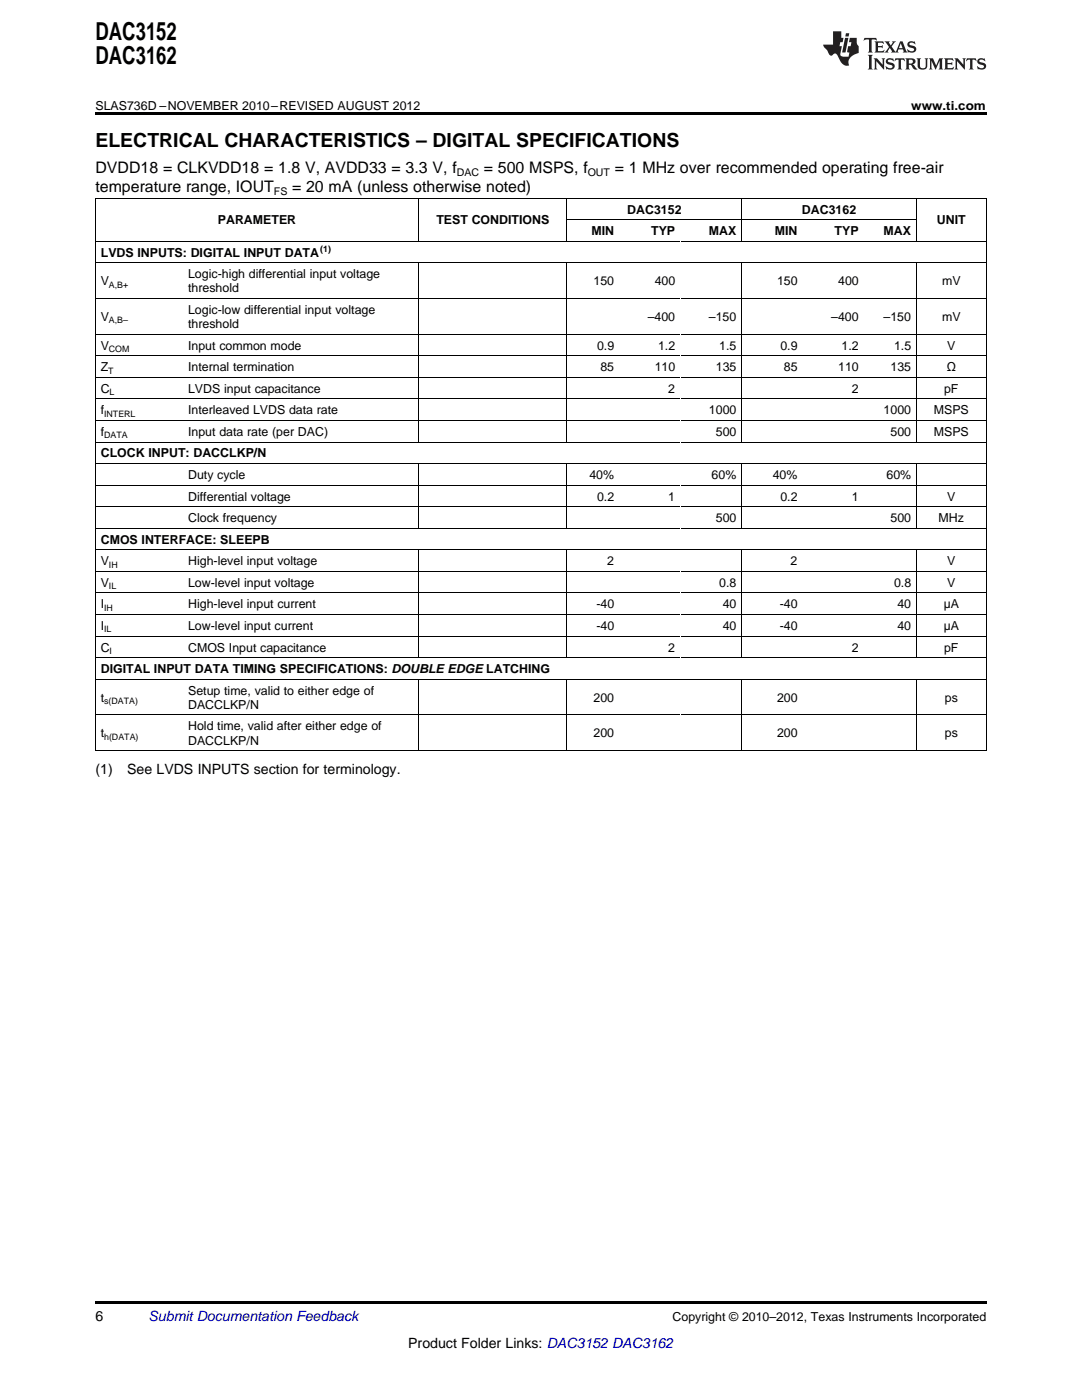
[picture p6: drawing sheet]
<svg xmlns="http://www.w3.org/2000/svg" width="216mm" height="279mm" viewBox="0 0 216 279" stroke-linecap="round" stroke-linejoin="round" font-family="sans-serif">
<defs><g id="words">
<g font-size="4.9">
<text x="19" y="7.9">DAC3152</text>
<text x="19" y="12.8">DAC3162</text>
</g>
<text font-size="3.9" x="19" y="29.3">ELECTRICAL CHARACTERISTICS – DIGITAL SPECIFICATIONS</text>
<g font-size="3.2">
<text x="19" y="34.4">DVDD18 = CLKVDD18 = 1.8 V, AVDD33 = 3.3 V, f</text>
<text x="96.5" y="34.4">= 500 MSPS, f</text>
<text x="122.7" y="34.4">= 1 MHz over recommended operating free-air</text>
<text x="19" y="38.3">temperature range, IOUT</text>
<text x="58.3" y="38.3">= 20 mA (unless otherwise noted)</text>
</g>
<g font-size="2.8">
<text x="19" y="154.4">(1)</text>
<text x="25.4" y="154.4">See LVDS INPUTS section for terminology.</text>
<text x="19" y="263.6">6</text>
<text x="81.5" y="269">Product Folder Links: DAC3152 DAC3162</text>
</g>
<text font-size="2.8" fill="#0000c8" x="29.6" y="263.6">Submit Documentation Feedback</text>
<g font-size="2.5">
<text x="19" y="21.9">SLAS736D –NOVEMBER 2010–REVISED AUGUST 2012</text>
<text x="181.8" y="21.9">www.ti.com</text>
<text x="43.5" y="44.8">PARAMETER</text>
<text x="87.1" y="44.8">TEST CONDITIONS</text>
<text x="118" y="46.9">MIN</text>
<text x="125.2" y="42.6">DAC3152</text>
<text x="129.9" y="46.9">TYP</text>
<text x="141.5" y="46.9">MAX</text>
<text x="154.6" y="46.9">MIN</text>
<text x="160" y="42.6">DAC3162</text>
<text x="166.5" y="46.9">TYP</text>
<text x="176.3" y="46.9">MAX</text>
<text x="186.9" y="44.8">UNIT</text>
<text x="20.1" y="51.2">LVDS INPUTS: DIGITAL INPUT DATA</text>
<text x="20.1" y="56.9">V</text>
<text x="37.5" y="55.5">Logic-high differential input voltage</text>
<text x="37.5" y="58.3">threshold</text>
<text x="118.4" y="56.9">150</text>
<text x="130.6" y="56.9">400</text>
<text x="155" y="56.9">150</text>
<text x="167.3" y="56.9">400</text>
<text x="188" y="56.9">mV</text>
<text x="20.1" y="64.1">V</text>
<text x="37.5" y="62.7">Logic-low differential input voltage</text>
<text x="37.5" y="65.5">threshold</text>
<text x="129.3" y="64.1">–400</text>
<text x="141.5" y="64.1">–150</text>
<text x="165.9" y="64.1">–400</text>
<text x="176.3" y="64.1">–150</text>
<text x="188" y="64.1">mV</text>
<text x="20.1" y="69.8">V</text>
<text x="37.5" y="69.8">Input common mode</text>
<text x="119.1" y="69.8">0.9</text>
<text x="131.3" y="69.8">1.2</text>
<text x="143.5" y="69.8">1.5</text>
<text x="155.7" y="69.8">0.9</text>
<text x="167.9" y="69.8">1.2</text>
<text x="178.4" y="69.8">1.5</text>
<text x="189" y="69.8">V</text>
<text x="20.1" y="74.1">Z</text>
<text x="37.5" y="74.1">Internal termination</text>
<text x="119.8" y="74.1">85</text>
<text x="130.6" y="74.1">110</text>
<text x="142.8" y="74.1">135</text>
<text x="156.4" y="74.1">85</text>
<text x="167.3" y="74.1">110</text>
<text x="177.7" y="74.1">135</text>
<text x="188.9" y="74.1">Ω</text>
<text x="20.1" y="78.4">C</text>
<text x="20.1" y="82.7">f</text>
<text x="37.5" y="78.4">LVDS input capacitance</text>
<text x="37.5" y="82.7">Interleaved LVDS data rate</text>
<text x="133.3" y="78.4">2</text>
<text x="141.5" y="82.7">1000</text>
<text x="170" y="78.4">2</text>
<text x="176.3" y="82.7">1000</text>
<text x="186.3" y="82.7">MSPS</text>
<text x="188.4" y="78.4">pF</text>
<text x="20.1" y="87">f</text>
<text x="37.5" y="87">Input data rate (per DAC)</text>
<text x="142.8" y="87">500</text>
<text x="177.7" y="87">500</text>
<text x="186.3" y="87">MSPS</text>
<text x="20.1" y="91.3">CLOCK INPUT: DACCLKP/N</text>
<text x="37.5" y="95.6">Duty cycle</text>
<text x="117.6" y="95.6">40%</text>
<text x="142" y="95.6">60%</text>
<text x="154.2" y="95.6">40%</text>
<text x="176.9" y="95.6">60%</text>
<text x="37.5" y="99.9">Differential voltage</text>
<text x="119.1" y="99.9">0.2</text>
<text x="133.3" y="99.9">1</text>
<text x="155.7" y="99.9">0.2</text>
<text x="170" y="99.9">1</text>
<text x="189" y="99.9">V</text>
<text x="37.5" y="104.2">Clock frequency</text>
<text x="142.8" y="104.2">500</text>
<text x="177.7" y="104.2">500</text>
<text x="187.3" y="104.2">MHz</text>
<text x="20.1" y="108.5">CMOS INTERFACE: SLEEPB</text>
<text x="20.1" y="112.8">V</text>
<text x="37.5" y="112.8">High-level input voltage</text>
<text x="121.2" y="112.8">2</text>
<text x="157.8" y="112.8">2</text>
<text x="189" y="112.8">V</text>
<text x="20.1" y="117.1">V</text>
<text x="37.5" y="117.1">Low-level input voltage</text>
<text x="143.5" y="117.1">0.8</text>
<text x="178.4" y="117.1">0.8</text>
<text x="189" y="117.1">V</text>
<text x="20.1" y="121.4">I</text>
<text x="20.1" y="125.7">I</text>
<text x="37.5" y="121.4">High-level input current</text>
<text x="37.5" y="125.7">Low-level input current</text>
<text x="119" y="121.4">-40</text>
<text x="119" y="125.7">-40</text>
<text x="144.2" y="121.4">40</text>
<text x="144.2" y="125.7">40</text>
<text x="155.6" y="121.4">-40</text>
<text x="155.6" y="125.7">-40</text>
<text x="179.1" y="121.4">40</text>
<text x="179.1" y="125.7">40</text>
<text x="188.3" y="121.4">µA</text>
<text x="188.3" y="125.7">µA</text>
<text x="20.1" y="130">C</text>
<text x="37.5" y="130">CMOS Input capacitance</text>
<text x="133.3" y="130">2</text>
<text x="170" y="130">2</text>
<text x="188.4" y="130">pF</text>
<text x="20.1" y="134.3">DIGITAL INPUT DATA TIMING SPECIFICATIONS: DOUBLE EDGE LATCHING</text>
<text x="20.1" y="140.1">t</text>
<text x="37.5" y="138.6">Setup time, valid to either edge of</text>
<text x="37.5" y="141.5">DACCLKP/N</text>
<text x="118.4" y="140.1">200</text>
<text x="155" y="140.1">200</text>
<text x="188.5" y="140.1">ps</text>
<text x="20.1" y="147.2">t</text>
<text x="37.5" y="145.8">Hold time, valid after either edge of</text>
<text x="37.5" y="148.6">DACCLKP/N</text>
<text x="118.4" y="147.2">200</text>
<text x="155" y="147.2">200</text>
<text x="188.5" y="147.2">ps</text>
<text x="134.2" y="263.6">Copyright © 2010–2012, Texas Instruments Incorporated</text>
</g>
<g font-size="2.1">
<text x="91.1" y="35.1">DAC</text>
<text x="117.3" y="35.1">OUT</text>
<text x="54.6" y="38.9">FS</text>
</g>
<g font-size="1.8">
<text x="63.9" y="50.2">(1)</text>
<text x="21.7" y="57.4">A,B+</text>
<text x="21.7" y="64.6">A,B–</text>
<text x="21.7" y="70.3">COM</text>
<text x="21.6" y="74.6">T</text>
<text x="20.8" y="83.2">INTERL</text>
<text x="21.9" y="78.9">L</text>
<text x="20.8" y="87.5">DATA</text>
<text x="21.7" y="113.3">IH</text>
<text x="21.7" y="117.6">IL</text>
<text x="20.8" y="121.9">IH</text>
<text x="20.8" y="126.2">IL</text>
<text x="21.9" y="130.5">I</text>
<text x="20.8" y="140.5">s(DATA)</text>
<text x="20.8" y="147.7">h(DATA)</text>
</g>
</g></defs>
<g fill="#231f20">
<path d="M172.5 7.6l-.1 .5 .4-.2h.6v.1v2.1l-.2 .4h.9l-.2-.4v-2.1l.1-.1h.5l.5 .2-.2-.5zM174.5 8.3l.2 .3v1.5l-.2 .4h1.8l.2-.6a1.04 1.04 0 0 1-1.3 .2v-.7h.6l.3 .2v-.6l-.3 .2h-.6v-.6l.8-.1 .4 .3-.2-.5zM176.5 8.3l.9 1.1-.9 1.1h.8l-.2-.2 .4-.7 .5 .7-.2 .2h1.5l-.2-.2 .2-.4h.9l.1 .4-.2 .2h1l-.3-.3-.7-1.9h-.5l-.9 2-.8-1 .9-1h-.8l.1 .3-.4 .5-.3-.6 .1-.2zM179.7 8.6l.4 1h-.7zM181.3 8.4a.63 .63 0 0 0-.2 .7 .63 .63 0 0 0 .6 .4l.6 .2 .1 .2a.75 .75 0 0 1-.7 .4 .75 .75 0 0 1-.6-.5l.1 .7 .1-.1a1.11 1.11 0 0 0 1.5-.6 1.13 1.13 0 0 0-1.2-.8l-.1-.4a1.04 1.04 0 0 1 1.2 .2l-.2-.5-.2 .1-.4-.2zM173.2 10.9l.2 .4v2.2l-.2 .4h1l-.3-.4v-2.2l.3-.4zM174.3 11.6l.3 .4v1.5l-.3 .4h.8l-.2-.4v-1.3l1.5 1.7v-1.9l.2-.4h-.7l.2 .4v.9l-1.1-1.3zM177 11.8a.62 .62 0 0 0-.2 .7 .62 .62 0 0 0 .6 .4l.6 .1 .1 .3a.76 .76 0 0 1-.7 .3 .76 .76 0 0 1-.7-.4l.2 .7 .1-.1a1.11 1.11 0 0 0 1.5-.6 1.13 1.13 0 0 0-1.2-.8l-.1-.4a1.04 1.04 0 0 1 1.2 .2l-.2-.6-.2 .1-.5-.1zM178.7 11.6l-.2 .6a.61 .61 0 0 1 .8-.3v1.6l-.2 .4h.9l-.2-.4v-1.6a.63 .63 0 0 1 .7 .3l-.1-.6zM180.6 11.6l.3 .4v1.5l-.3 .4h1l-.2-.2-.1-.8 .6 .2a.76 .76 0 0 0 1.2 .7l-1-1a.58 .58 0 0 0 .6-.5 .58 .58 0 0 0-.5-.6zM181.4 11.9h.1a.45 .45 0 0 1 .5 .1 .45 .45 0 0 1 .1 .5l-.8 .2zM182.9 11.6l.2 .2a2.17 2.17 0 0 0 .3 1.9 .99 .99 0 0 0 1.6-.6v-1.1l.2-.4h-.7l.2 .2a1.92 1.92 0 0 1-.2 1.8 .6 .6 0 0 1-.9-.5v-1.1l.2-.4zM185.4 11.6l.2 .4v1.5l-.2 .4h.7l-.2-.4v-1.4l.8 1.8 .8-1.8v1.4l-.2 .4h.9l-.2-.4v-1.5l.2-.4h-.8l-.6 1.5-.6-1.5zM188.4 11.6l.2 .4v1.5l-.2 .4h1.8l.1-.6a1.04 1.04 0 0 1-1.2 .1v-.6h.5l.4 .2v-.6l-.4 .2h-.5v-.7h.8l.3 .3-.1-.6zM190.5 11.6l.2 .4v1.5l-.2 .4h.7l-.2-.4v-1.3l1.5 1.7v-1.9l.2-.4h-.7l.2 .4v.9l-1.1-1.3zM192.9 11.6l-.1 .6a.61 .61 0 0 1 .7-.3l.1 1.6-.3 .4h1l-.3-.4 .1-1.6a.63 .63 0 0 1 .7 .3l-.1-.6zM195.2 11.8a.62 .62 0 0 0-.2 .7 .62 .62 0 0 0 .6 .4l.6 .1 .1 .3a.76 .76 0 0 1-.7 .3 .76 .76 0 0 1-.6-.4l.1 .7 .1-.1a1.11 1.11 0 0 0 1.6-.6 1.13 1.13 0 0 0-1.3-.8l-.1-.4a1.04 1.04 0 0 1 1.2 .2l-.1-.6-.2 .1-.5-.1z"/>
<path d="M166.2 6.3v2.6h-1.9v.4l.8 .9a.91 .91 0 0 0 1 .8 .56 .56 0 0 1 .5-.3 .56 .56 0 0 1 .5 .3l.4 .8a1.53 1.53 0 0 0 1.9 1.2 1.54 1.54 0 0 1 1-2.1l.9-.3v-1.4a1.52 1.52 0 0 1-.4-1.6h-1.3l-.2 .8h.5l-.2 .8h-.5l-.1 1v.2l.4 .1-.2 .8a1.93 1.93 0 0 1-1.6-.3l.3-1.8h-.5l.2-.8h.4l.2-.8h-.4v-1.3zM168.6 7.6l-.6 2.9h.7l.6-2.9zM168.8 6.6l-.1 .7h.6l.2-.7z"/>
</g>
<path d="M19 22.5h177.8v.5h-177.8zM19 259.7h177.8v.5h-177.8z" fill="#000"/>
<g fill="none" stroke="#000" stroke-width=".2">
<path d="M19 39.5h177.8M19.1 39.6v110.3M83.5 39.6v8.6M113.1 39.6v8.6M148 39.6v8.6M182.8 39.6v8.6M196.8 39.6v110.3M19 59.6h177.8M19 52.4h177.8M19 48.1h177.8M83.5 52.5v35.8M113.1 52.5v35.8"/>
<path d="M113.2 43.8h69.7M148 52.5v35.8M182.8 52.5v35.8M19 79.6h177.8M19 75.3h177.8M19 71h177.8M19 66.7h177.8M19 96.8h177.8M19 92.5h177.8M19 88.2h177.8M19 83.9h177.8M83.5 92.6v12.9"/>
<path d="M113.1 92.6v12.9M148 92.6v12.9M182.8 92.6v12.9M19 118.3h177.8M19 114h177.8M19 109.7h177.8M19 105.4h177.8M19 101.1h177.8M83.5 109.8v21.5M113.1 109.8v21.5M148 109.8v21.5M182.8 109.8v21.5"/>
<path d="M19 135.6h177.8M19 131.3h177.8M19 126.9h177.8M19 122.6h177.8M83.5 135.6v14.3M113.1 135.6v14.3M148 135.6v14.3M182.8 135.6v14.3M19 149.8h177.8M19 142.7h177.8"/>
</g>
<use href="#words"/>
</svg>
